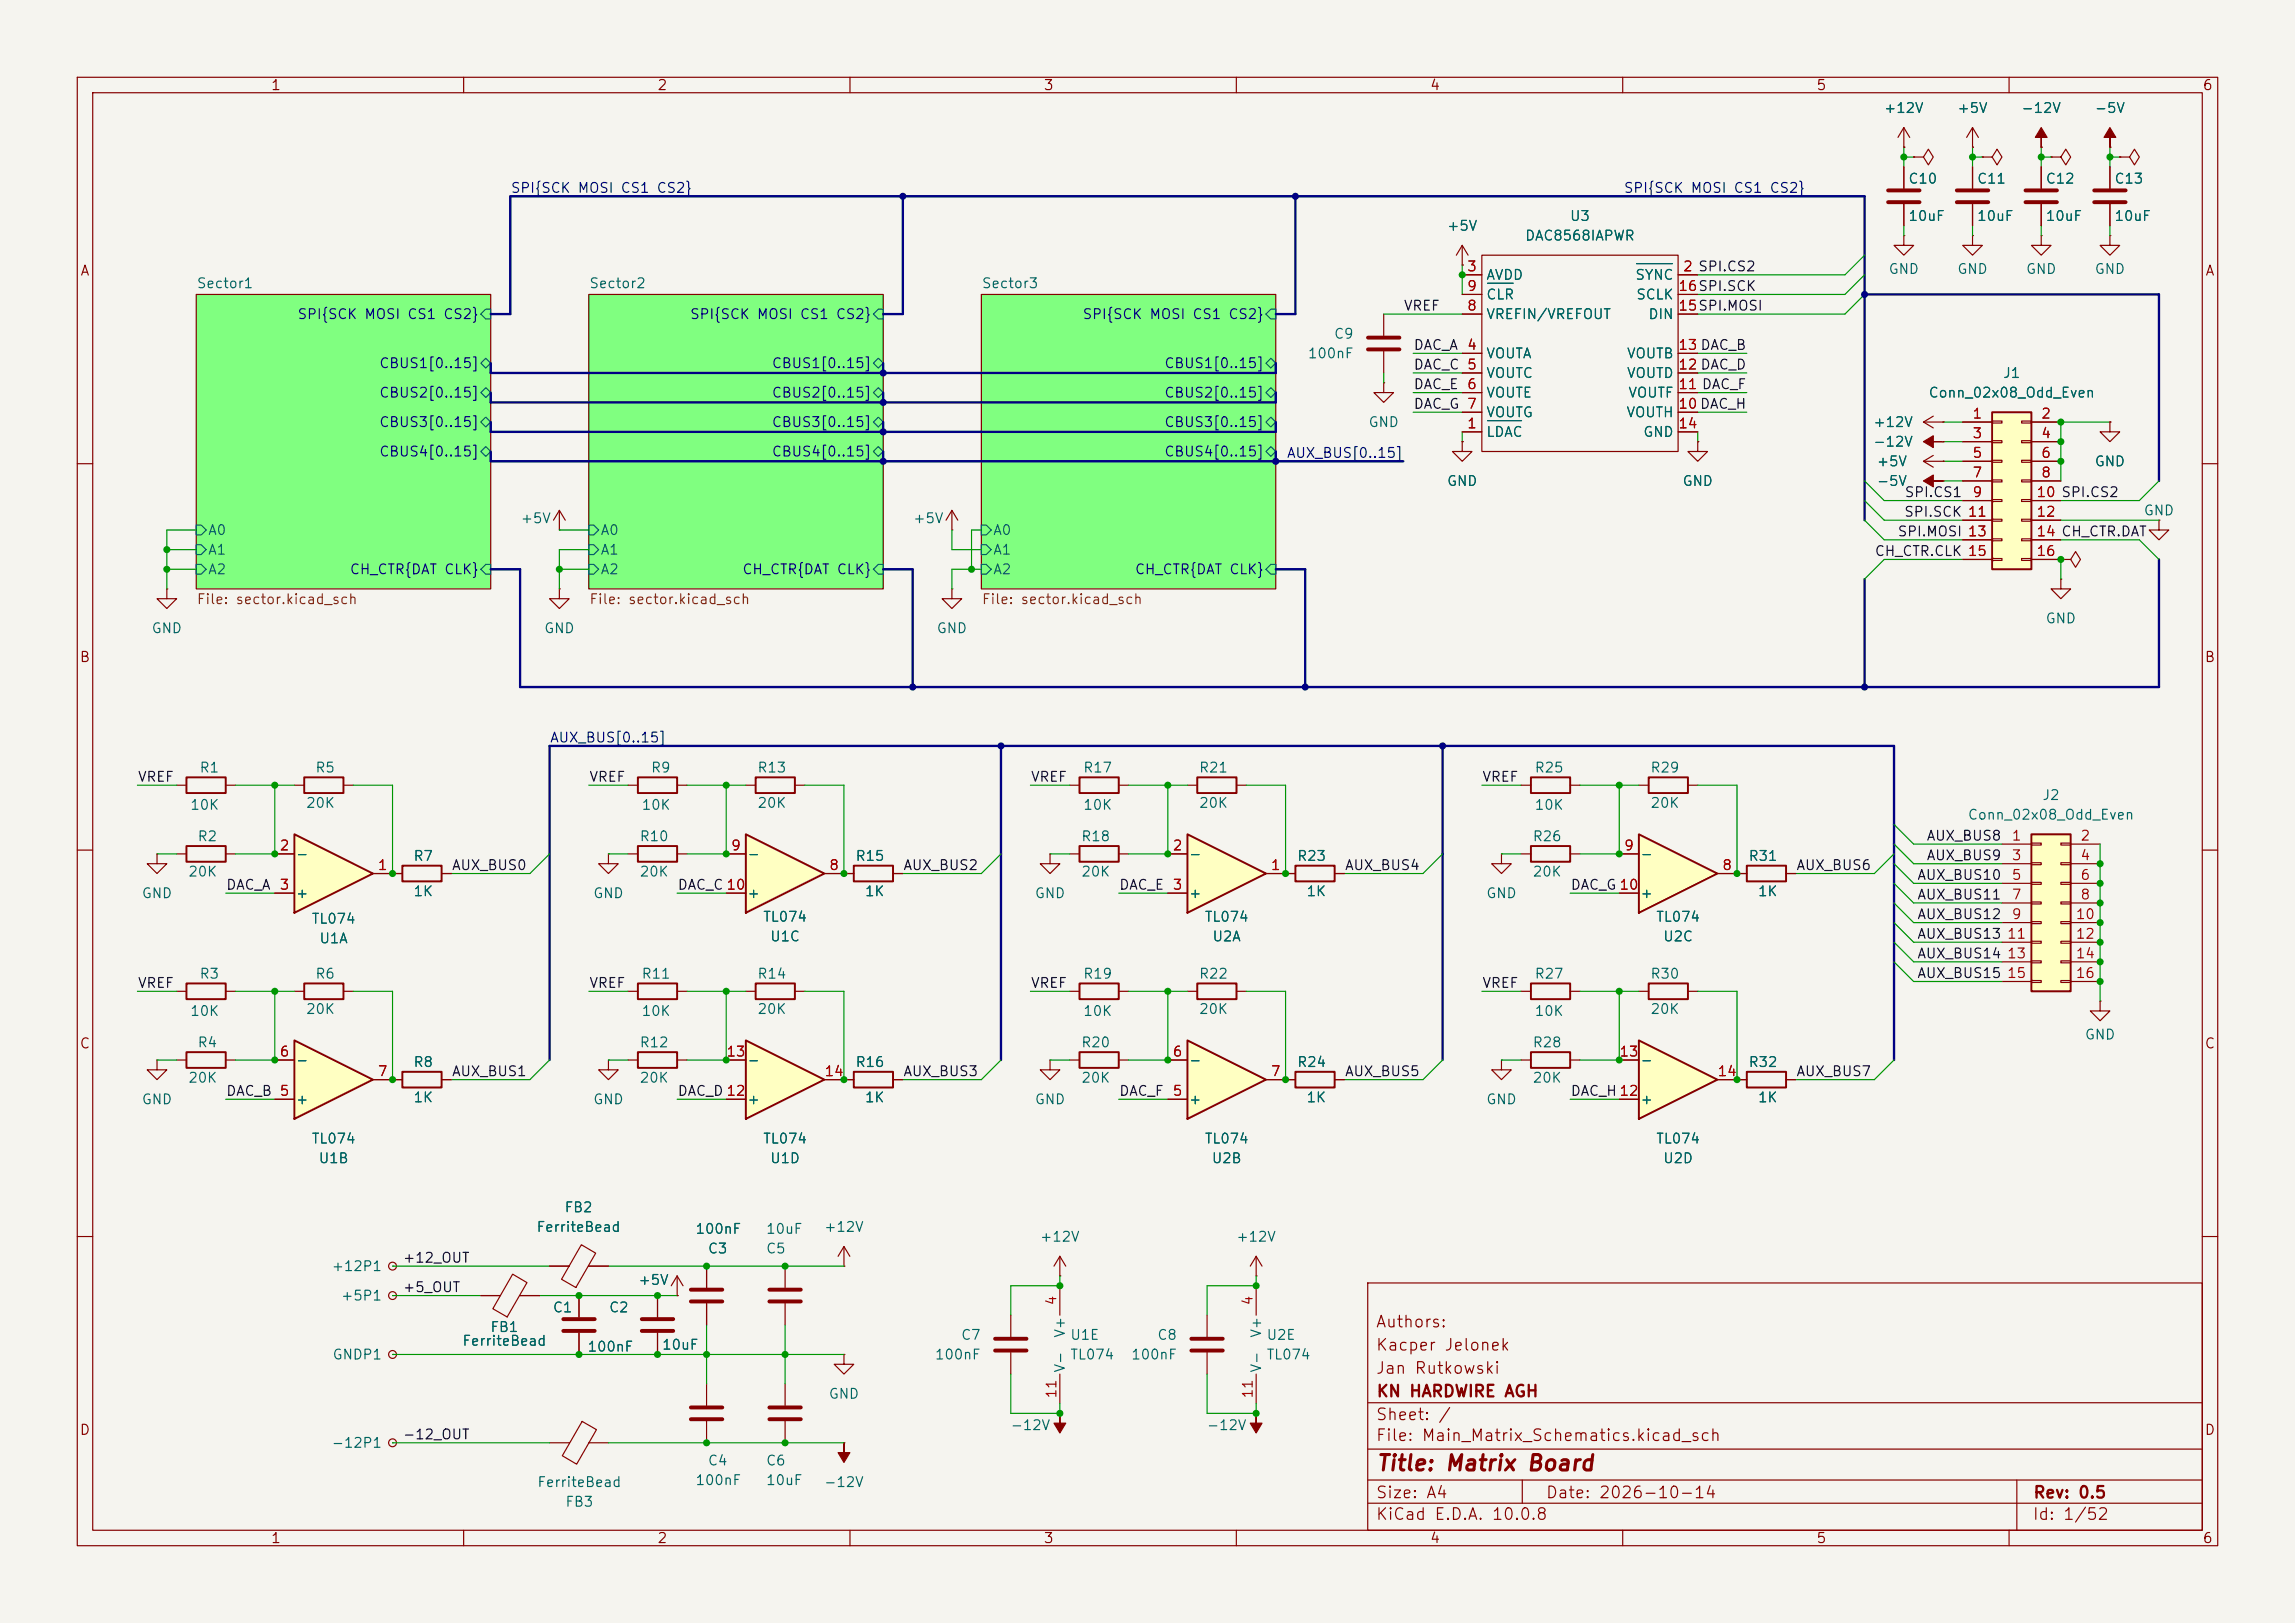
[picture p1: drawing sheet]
<svg xmlns="http://www.w3.org/2000/svg" width="297mm" height="210mm" viewBox="0 0 297 210" stroke-linecap="round" stroke-linejoin="round" font-family="sans-serif">
<defs><g id="words">
<text font-size="2" fill="#840000" x="178" y="190.8">Title: Matrix Board</text>
<g font-size="1.5" fill="#840000">
<text x="178" y="172.1">Authors:</text>
<text x="178" y="178.1">Jan Rutkowski</text>
<text x="178" y="175.1">Kacper Jelonek</text>
<text x="178" y="184.1">Sheet: /</text>
<text x="178" y="181.1">KN HARDWIRE AGH</text>
<text x="178" y="186.8">File: Main_Matrix_Schematics.kicad_sch</text>
<text x="178" y="197">KiCad E.D.A. 10.0.8</text>
<text x="178" y="194.2">Size: A4</text>
<text x="200" y="194.2">Date: 2026-10-14</text>
<text x="263" y="197">Id: 1/52</text>
<text x="263" y="194.2">Rev: 0.5</text>
</g>
<g font-size="1.3" fill="#840000">
<text x="35" y="12">1</text>
<text x="85" y="12">2</text>
<text x="135" y="12">3</text>
<text x="185" y="12">4</text>
<text x="235" y="12">5</text>
<text x="285" y="12">6</text>
<text x="10.3" y="36">A</text>
<text x="285.3" y="36">A</text>
<text x="10.2" y="86">B</text>
<text x="285.2" y="86">B</text>
<text x="10.2" y="136">C</text>
<text x="285.2" y="136">C</text>
<text x="10.2" y="186">D</text>
<text x="285.2" y="186">D</text>
<text x="35" y="200">1</text>
<text x="85" y="200">2</text>
<text x="135" y="200">3</text>
<text x="185" y="200">4</text>
<text x="235" y="200">5</text>
<text x="285" y="200">6</text>
</g>
<g font-size="1.3" fill="#006464">
<text x="243.7" y="14.9">+12V</text>
<text x="253.2" y="14.9">+5V</text>
<text x="261.5" y="14.9">-12V</text>
<text x="271" y="14.9">-5V</text>
<text x="203.1" y="28.9">U3</text>
<text x="246.9" y="24.1">C10</text>
<text x="246.9" y="28.9">10uF</text>
<text x="255.8" y="24.1">C11</text>
<text x="255.8" y="28.9">10uF</text>
<text x="264.7" y="24.1">C12</text>
<text x="264.7" y="28.9">10uF</text>
<text x="273.5" y="24.1">C13</text>
<text x="273.5" y="28.9">10uF</text>
<text x="187.2" y="30.2">+5V</text>
<text x="197.3" y="31.4">DAC8568IAPWR</text>
<text x="244.3" y="35.8">GND</text>
<text x="253.2" y="35.8">GND</text>
<text x="262.1" y="35.8">GND</text>
<text x="271" y="35.8">GND</text>
<text x="25.4" y="37.6">Sector1</text>
<text x="76.2" y="37.6">Sector2</text>
<text x="127" y="37.6">Sector3</text>
<text x="192.3" y="36.5">AVDD</text>
<text x="192.3" y="41.6">VREFIN/VREFOUT</text>
<text x="192.3" y="39.1">CLR</text>
<text x="211.5" y="36.5">SYNC</text>
<text x="211.7" y="39.1">SCLK</text>
<text x="213.2" y="41.6">DIN</text>
<text x="169.2" y="46.7">100nF</text>
<text x="172.5" y="44.1">C9</text>
<text x="192.3" y="46.7">VOUTA</text>
<text x="210.4" y="46.7">VOUTB</text>
<text x="192.3" y="49.2">VOUTC</text>
<text x="192.3" y="51.8">VOUTE</text>
<text x="210.4" y="49.2">VOUTD</text>
<text x="210.6" y="51.8">VOUTF</text>
<text x="249.5" y="51.8">Conn_02x08_Odd_Even</text>
<text x="259.1" y="49.2">J1</text>
<text x="177" y="55.6">GND</text>
<text x="192.3" y="56.8">LDAC</text>
<text x="192.3" y="54.3">VOUTG</text>
<text x="210.4" y="54.3">VOUTH</text>
<text x="212.6" y="56.8">GND</text>
<text x="242.3" y="55.6">+12V</text>
<text x="242.3" y="58.1">-12V</text>
<text x="187.2" y="63.2">GND</text>
<text x="217.6" y="63.2">GND</text>
<text x="242.8" y="60.7">+5V</text>
<text x="242.8" y="63.2">-5V</text>
<text x="271" y="60.7">GND</text>
<text x="26.8" y="69.5">A0</text>
<text x="67.3" y="68">+5V</text>
<text x="77.6" y="69.5">A0</text>
<text x="118.1" y="68">+5V</text>
<text x="128.4" y="69.5">A0</text>
<text x="277.3" y="67">GND</text>
<text x="26.8" y="72.1">A1</text>
<text x="26.8" y="74.6">A2</text>
<text x="77.6" y="72.1">A1</text>
<text x="77.6" y="74.6">A2</text>
<text x="128.4" y="72.1">A1</text>
<text x="128.4" y="74.6">A2</text>
<text x="19.5" y="82.2">GND</text>
<text x="70.3" y="82.2">GND</text>
<text x="121.1" y="82.2">GND</text>
<text x="264.6" y="81">GND</text>
<text x="25.7" y="100.3">R1</text>
<text x="40.7" y="100.3">R5</text>
<text x="84.2" y="100.3">R9</text>
<text x="97.9" y="100.3">R13</text>
<text x="140.1" y="100.3">R17</text>
<text x="155.1" y="100.3">R21</text>
<text x="198.5" y="100.3">R25</text>
<text x="213.5" y="100.3">R29</text>
<text x="24.5" y="105.1">10K</text>
<text x="39.5" y="104.8">20K</text>
<text x="82.9" y="105.1">10K</text>
<text x="97.9" y="104.8">20K</text>
<text x="140.1" y="105.1">10K</text>
<text x="155.1" y="104.8">20K</text>
<text x="198.5" y="105.1">10K</text>
<text x="213.5" y="104.8">20K</text>
<text x="254.6" y="106.4">Conn_02x08_Odd_Even</text>
<text x="264.2" y="103.8">J2</text>
<text x="24.3" y="113.7">20K</text>
<text x="25.5" y="109.2">R2</text>
<text x="38.2" y="111.5">-</text>
<text x="53.4" y="111.7">R7</text>
<text x="82.7" y="109.2">R10</text>
<text x="82.7" y="113.7">20K</text>
<text x="96.6" y="111.5">-</text>
<text x="110.6" y="111.7">R15</text>
<text x="139.8" y="109.2">R18</text>
<text x="139.8" y="113.7">20K</text>
<text x="153.8" y="111.5">-</text>
<text x="167.8" y="111.7">R23</text>
<text x="198.3" y="109.2">R26</text>
<text x="198.3" y="113.7">20K</text>
<text x="212.2" y="111.5">-</text>
<text x="226.2" y="111.7">R31</text>
<text x="18.3" y="116.5">GND</text>
<text x="38.2" y="116.5">+</text>
<text x="40.2" y="119.8">TL074</text>
<text x="53.4" y="116.3">1K</text>
<text x="76.7" y="116.5">GND</text>
<text x="96.6" y="116.5">+</text>
<text x="98.7" y="119.6">TL074</text>
<text x="111.8" y="116.3">1K</text>
<text x="133.8" y="116.5">GND</text>
<text x="153.8" y="116.5">+</text>
<text x="155.8" y="119.6">TL074</text>
<text x="169" y="116.3">1K</text>
<text x="192.2" y="116.5">GND</text>
<text x="212.2" y="116.5">+</text>
<text x="214.2" y="119.6">TL074</text>
<text x="227.4" y="116.3">1K</text>
<text x="41.2" y="122.4">U1A</text>
<text x="99.6" y="122.1">U1C</text>
<text x="156.8" y="122.1">U2A</text>
<text x="215.1" y="122.1">U2C</text>
<text x="24.5" y="131.8">10K</text>
<text x="25.7" y="126.9">R3</text>
<text x="39.5" y="131.5">20K</text>
<text x="40.7" y="126.9">R6</text>
<text x="82.9" y="126.9">R11</text>
<text x="82.9" y="131.8">10K</text>
<text x="97.9" y="126.9">R14</text>
<text x="97.9" y="131.5">20K</text>
<text x="140.1" y="126.9">R19</text>
<text x="140.1" y="131.8">10K</text>
<text x="155.1" y="126.9">R22</text>
<text x="155.1" y="131.5">20K</text>
<text x="198.5" y="126.9">R27</text>
<text x="198.5" y="131.8">10K</text>
<text x="213.5" y="126.9">R30</text>
<text x="213.5" y="131.5">20K</text>
<text x="25.5" y="135.8">R4</text>
<text x="82.7" y="135.8">R12</text>
<text x="139.8" y="135.8">R20</text>
<text x="198.3" y="135.8">R28</text>
<text x="269.7" y="134.8">GND</text>
<text x="18.3" y="143.2">GND</text>
<text x="24.3" y="140.4">20K</text>
<text x="38.2" y="143.2">+</text>
<text x="38.2" y="138.1">-</text>
<text x="53.4" y="138.4">R8</text>
<text x="53.4" y="142.9">1K</text>
<text x="76.7" y="143.2">GND</text>
<text x="82.7" y="140.4">20K</text>
<text x="96.6" y="143.2">+</text>
<text x="96.6" y="138.1">-</text>
<text x="110.6" y="138.4">R16</text>
<text x="111.8" y="142.9">1K</text>
<text x="133.8" y="143.2">GND</text>
<text x="139.8" y="140.4">20K</text>
<text x="153.8" y="143.2">+</text>
<text x="153.8" y="138.1">-</text>
<text x="167.8" y="138.4">R24</text>
<text x="169" y="142.9">1K</text>
<text x="192.2" y="143.2">GND</text>
<text x="198.3" y="140.4">20K</text>
<text x="212.2" y="143.2">+</text>
<text x="212.2" y="138.1">-</text>
<text x="226.2" y="138.4">R32</text>
<text x="227.4" y="142.9">1K</text>
<text x="40.2" y="148.3">TL074</text>
<text x="98.7" y="148.3">TL074</text>
<text x="155.8" y="148.3">TL074</text>
<text x="214.2" y="148.3">TL074</text>
<text x="41.1" y="150.8">U1B</text>
<text x="99.6" y="150.8">U1D</text>
<text x="156.7" y="150.8">U2B</text>
<text x="215.1" y="150.8">U2D</text>
<text x="69.3" y="159.7">FerriteBead</text>
<text x="73" y="157.2">FB2</text>
<text x="89.9" y="160">100nF</text>
<text x="99" y="160">10uF</text>
<text x="106.6" y="159.7">+12V</text>
<text x="134.5" y="161">+12V</text>
<text x="159.9" y="161">+12V</text>
<text x="42.8" y="164.8">+12P1</text>
<text x="82.5" y="166.6">+5V</text>
<text x="91.5" y="162.5">C3</text>
<text x="99" y="162.5">C5</text>
<text x="44" y="168.6">+5P1</text>
<text x="63.4" y="172.7">FB1</text>
<text x="71.5" y="170.1">C1</text>
<text x="78.7" y="170.1">C2</text>
<text x="124.3" y="173.7">C7</text>
<text x="138.1" y="173.2" transform="rotate(-90 138.1 173.2)">V+</text>
<text x="138.4" y="173.7">U1E</text>
<text x="149.7" y="173.7">C8</text>
<text x="163.5" y="173.2" transform="rotate(-90 163.5 173.2)">V+</text>
<text x="163.8" y="173.7">U2E</text>
<text x="42.9" y="176.2">GNDP1</text>
<text x="59.7" y="174.4">FerriteBead</text>
<text x="75.9" y="175.2">100nF</text>
<text x="85.6" y="175">10uF</text>
<text x="120.9" y="176.2">100nF</text>
<text x="138.1" y="177.7" transform="rotate(-90 138.1 177.7)">V-</text>
<text x="138.4" y="176.2">TL074</text>
<text x="146.3" y="176.2">100nF</text>
<text x="163.5" y="177.7" transform="rotate(-90 163.5 177.7)">V-</text>
<text x="163.8" y="176.2">TL074</text>
<text x="107.2" y="181.3">GND</text>
<text x="130.7" y="185.4">-12V</text>
<text x="156.1" y="185.4">-12V</text>
<text x="42.8" y="187.7">-12P1</text>
<text x="91.5" y="189.9">C4</text>
<text x="99" y="189.9">C6</text>
<text x="69.4" y="192.7">FerriteBead</text>
<text x="73.1" y="195.3">FB3</text>
<text x="89.9" y="192.5">100nF</text>
<text x="99" y="192.5">10uF</text>
<text x="106.6" y="192.7">-12V</text>
</g>
<g font-size="1.3" fill="#000084">
<text x="66" y="25.3">SPI{SCK MOSI CS1 CS2}</text>
<text x="210" y="25.3">SPI{SCK MOSI CS1 CS2}</text>
<text x="38.4" y="41.6">SPI{SCK MOSI CS1 CS2}</text>
<text x="89.2" y="41.6">SPI{SCK MOSI CS1 CS2}</text>
<text x="140" y="41.6">SPI{SCK MOSI CS1 CS2}</text>
<text x="49" y="48">CBUS1[0..15]</text>
<text x="99.8" y="48">CBUS1[0..15]</text>
<text x="150.6" y="48">CBUS1[0..15]</text>
<text x="49" y="51.8">CBUS2[0..15]</text>
<text x="99.8" y="51.8">CBUS2[0..15]</text>
<text x="150.6" y="51.8">CBUS2[0..15]</text>
<text x="49" y="55.6">CBUS3[0..15]</text>
<text x="49" y="59.4">CBUS4[0..15]</text>
<text x="99.8" y="55.6">CBUS3[0..15]</text>
<text x="99.8" y="59.4">CBUS4[0..15]</text>
<text x="150.6" y="55.6">CBUS3[0..15]</text>
<text x="150.6" y="59.4">CBUS4[0..15]</text>
<text x="166.4" y="59.6">AUX_BUS[0..15]</text>
<text x="45.2" y="74.6">CH_CTR{DAT CLK}</text>
<text x="96" y="74.6">CH_CTR{DAT CLK}</text>
<text x="146.8" y="74.6">CH_CTR{DAT CLK}</text>
<text x="71.1" y="96.4">AUX_BUS[0..15]</text>
</g>
<g font-size="1.3" fill="#a90000">
<text x="189.8" y="35.4">3</text>
<text x="217.7" y="35.4">2 SPI.CS2</text>
<text x="217.7" y="35.4">2</text>
<text x="189.8" y="40.5">8</text>
<text x="189.8" y="38">9</text>
<text x="217.1" y="40.5">15SPI.MOSI</text>
<text x="217.1" y="38">16SPI.SCK</text>
<text x="217.1" y="40.5">15</text>
<text x="217.1" y="38">16</text>
<text x="189.8" y="45.6">4</text>
<text x="217.1" y="45.6">13 DAC_B</text>
<text x="217.1" y="45.6">13</text>
<text x="189.8" y="50.7">6</text>
<text x="189.8" y="48.1">5</text>
<text x="189.8" y="53.2">7</text>
<text x="217.1" y="53.2">10DAC_H</text>
<text x="217.1" y="50.7">11 DAC_F</text>
<text x="217.1" y="48.1">12 DAC_D</text>
<text x="217.1" y="53.2">10</text>
<text x="217.1" y="50.7">11</text>
<text x="217.1" y="48.1">12</text>
<text x="189.8" y="55.7">1</text>
<text x="217.1" y="55.7">14</text>
<text x="255.2" y="54.5">1</text>
<text x="255.2" y="57">3</text>
<text x="255.2" y="59.6">5</text>
<text x="264.1" y="54.5">2</text>
<text x="264.1" y="57">4</text>
<text x="264.1" y="59.6">6</text>
<text x="255.2" y="62.1">7</text>
<text x="255.2" y="64.6">9</text>
<text x="263.5" y="64.6">10 SPI.CS2</text>
<text x="263.5" y="64.6">10</text>
<text x="264.1" y="62.1">8</text>
<text x="254.6" y="67.2">11</text>
<text x="254.6" y="69.7">13</text>
<text x="263.5" y="67.2">12</text>
<text x="263.5" y="69.7">14 CH_CTR.DAT</text>
<text x="263.5" y="69.7">14</text>
<text x="254.6" y="72.3">15</text>
<text x="263.5" y="72.3">16</text>
<text x="36.1" y="110.4">2</text>
<text x="48.8" y="112.9">1</text>
<text x="94.5" y="110.4">9</text>
<text x="107.2" y="112.9">8</text>
<text x="151.7" y="110.4">2</text>
<text x="164.4" y="112.9">1</text>
<text x="210.1" y="110.4">9</text>
<text x="222.8" y="112.9">8</text>
<text x="260.3" y="109.1">1</text>
<text x="260.3" y="111.6">3</text>
<text x="269.1" y="109.1">2</text>
<text x="269.1" y="111.6">4</text>
<text x="36.1" y="115.4">3</text>
<text x="93.9" y="115.4">10</text>
<text x="151.7" y="115.4">3</text>
<text x="209.5" y="115.4">10</text>
<text x="260.3" y="114.2">5</text>
<text x="260.3" y="116.7">7</text>
<text x="260.3" y="119.2">9</text>
<text x="268.5" y="119.2">10</text>
<text x="269.1" y="114.2">6</text>
<text x="269.1" y="116.7">8</text>
<text x="259.6" y="121.8">11</text>
<text x="259.6" y="124.3">13</text>
<text x="268.5" y="121.8">12</text>
<text x="268.5" y="124.3">14</text>
<text x="259.6" y="126.9">15</text>
<text x="268.5" y="126.9">16</text>
<text x="36.1" y="137">6</text>
<text x="93.9" y="137">13</text>
<text x="151.7" y="137">6</text>
<text x="209.5" y="137">13</text>
<text x="36.1" y="142.1">5</text>
<text x="48.8" y="139.6">7</text>
<text x="93.9" y="142.1">12</text>
<text x="106.6" y="139.6">14</text>
<text x="151.7" y="142.1">5</text>
<text x="164.4" y="139.6">7</text>
<text x="209.5" y="142.1">12</text>
<text x="222.2" y="139.6">14</text>
<text x="137" y="169" transform="rotate(-90 137 169)">4</text>
<text x="162.4" y="169" transform="rotate(-90 162.4 169)">4</text>
<text x="137" y="181" transform="rotate(-90 137 181)">11</text>
<text x="162.4" y="181" transform="rotate(-90 162.4 181)">11</text>
</g>
<g font-size="1.3" fill="#0f0f0f">
<text x="181.6" y="40.5">VREF</text>
<text x="182.9" y="45.6">DAC_A</text>
<text x="182.9" y="48.1">DAC_C 5</text>
<text x="182.9" y="53.2">DAC_G 7</text>
<text x="182.9" y="50.7">DAC_E</text>
<text x="246.4" y="64.6">SPI.CS1</text>
<text x="245.5" y="69.7">SPI.MOSI 13</text>
<text x="246.3" y="67.2">SPI.SCK 11</text>
<text x="242.5" y="72.3">CH_CTR.CLK 15</text>
<text x="17.8" y="101.5">VREF</text>
<text x="76.2" y="101.5">VREF</text>
<text x="133.3" y="101.5">VREF</text>
<text x="191.7" y="101.5">VREF</text>
<text x="58.4" y="112.9">AUX_BUS0</text>
<text x="116.8" y="112.9">AUX_BUS2</text>
<text x="174" y="112.9">AUX_BUS4</text>
<text x="232.4" y="112.9">AUX_BUS6</text>
<text x="249.2" y="111.6">AUX_BUS9</text>
<text x="249.2" y="109.1">AUX_BUS8</text>
<text x="29.2" y="115.4">DAC_A</text>
<text x="87.6" y="115.4">DAC_C 10</text>
<text x="144.8" y="115.4">DAC_E</text>
<text x="203.2" y="115.4">DAC_G 10</text>
<text x="248" y="119.3">AUX_BUS12</text>
<text x="248" y="114.2">AUX_BUS10</text>
<text x="248" y="116.7">AUX_BUS11</text>
<text x="248" y="121.8">AUX_BUS13</text>
<text x="248" y="124.3">AUX_BUS14</text>
<text x="17.8" y="128.1">VREF</text>
<text x="76.2" y="128.1">VREF</text>
<text x="133.3" y="128.1">VREF</text>
<text x="191.7" y="128.1">VREF</text>
<text x="248" y="126.9">AUX_BUS15</text>
<text x="29.2" y="142.1">DAC_B 5</text>
<text x="58.4" y="139.6">AUX_BUS1</text>
<text x="87.6" y="142.1">DAC_D 12</text>
<text x="116.8" y="139.6">AUX_BUS3</text>
<text x="144.8" y="142.1">DAC_F</text>
<text x="174" y="139.6">AUX_BUS5</text>
<text x="203.2" y="142.1">DAC_H12</text>
<text x="232.4" y="139.6">AUX_BUS7</text>
<text x="52" y="167.5">+5_OUT</text>
<text x="52" y="163.7">+12_OUT</text>
<text x="52" y="186.6">-12_OUT</text>
</g>
<g font-size="1.3" fill="#725600">
<text x="25.4" y="78.5">File: sector.kicad_sch</text>
<text x="76.2" y="78.5">File: sector.kicad_sch</text>
<text x="127" y="78.5">File: sector.kicad_sch</text>
</g>
</g></defs>
<path d="M0 0h297v210h-297z" fill="#f5f4ef" stroke="#f5f4ef" stroke-width=".13"/>
<g fill="none" stroke="#840000" stroke-width=".15">
<path d="M10 10h277v190h-277zM12 12h273v186h-273zM60 10v2M110 10v2M160 10v2M210 10v2M260 10v2M179.1 49.5v1.3h1.2l-1.2 1.3-1.3-1.3h1.3M179.1 49.5h.1M179.1 40.6v2.8M179.1 45.5v2.8M10 60h2"/>
<path d="M123.2 68.6h.1M123.2 66l-.8 1.3M123.2 66l.8 1.3M123.2 66v2.6M285 60h2M10 110h2M285 110h2M109.2 139.7h1.3M115.6 139.7h1.2M10 160h2M50.8 175.3h.1M50.8 163.8h.1"/>
<path d="M50.8 167.6h.1M71.1 163.8h2.6M74.9 167.6v2.8M74.9 172.5v2.8M75.2 161.1l1.9 1.1-2.6 4.4-1.8-1.1zM76.1 163.8h2.6M85.1 167.6v2.8M85.1 172.5v2.8M87.6 167.6h.1M87.6 165.1l-.7 1.3M87.6 165.1l.8 1.3M87.6 165.1v2.5"/>
<path d="M91.4 163.8v2.8M91.4 168.7v2.8M91.4 179.1v2.8M101.6 163.8v2.8M101.6 168.7v2.8M101.6 179.1v2.8M109.2 175.3v1.2h1.3l-1.3 1.3-1.3-1.3h1.3M109.2 175.3h.1M109.2 163.8h.1M109.2 161.3l-.7 1.3M109.2 161.3l.8 1.3M109.2 161.3v2.5"/>
<path d="M177 166h108v32h-108zM285 160h2M50.8 186.7h.1M60 198v2M71.1 186.7h2.6M75.3 183.9l1.9 1.1-2.6 4.5-1.8-1.1zM76.2 186.7h2.5M91.4 183.9v2.8M101.6 183.9v2.8M109.2 186.7h.1M110 198v2M160 198v2"/>
<path d="M177 194.5h108M177 191.5h108M177 187.5h108M177 181.5h108M197 191.5v3M210 198v2M260 198v2M261 191.5v6.5"/>
<circle cx="50.8" cy="163.8" r=".51"/>
<circle cx="50.8" cy="167.6" r=".51"/>
<circle cx="50.8" cy="175.3" r=".51"/>
<circle cx="50.8" cy="186.7" r=".51"/>
</g>
<g fill="#80ff80" stroke="#80ff80" stroke-width=".13">
<path d="M127 38.1h38.1v38.1h-38.1z"/>
<path d="M76.2 38.1h38.1v38.1h-38.1z"/>
<path d="M25.4 38.1h38.1v38.1h-38.1z"/>
</g>
<path d="M25.4 38.1h38.1v38.1h-38.1zM76.2 38.1h38.1v38.1h-38.1zM127 38.1h38.1v38.1h-38.1z" fill="none" stroke="#800000" stroke-width=".15"/>
<g fill="none" stroke="#006464" stroke-width=".15">
<path d="M62.2 47l.7-.6 .6 .6-.6 .6zM62.2 50.8l.7-.6 .6 .6-.6 .6zM62.2 58.4l.7-.6 .6 .6-.6 .7zM62.2 40.6l.7-.6h.6v1.3h-.6zM62.9 54l.6 .6-.6 .6-.7-.6zM113 47l.7-.6 .6 .6-.6 .6zM113 50.8l.7-.6 .6 .6-.6 .6zM113 58.4l.7-.6 .6 .6-.6 .7zM113.7 54l.6 .6-.6 .6-.7-.6zM113.7 40h.6v1.3h-.6l-.7-.7zM163.8 47l.7-.6 .6 .6-.6 .6zM163.8 50.8l.7-.6 .6 .6-.6 .6z"/>
<path d="M163.8 58.4l.7-.6 .6 .6-.6 .7zM164.5 54l.6 .6-.6 .6-.7-.6zM164.5 40h.6v1.3h-.6l-.7-.7zM25.4 67.9h.6l.7 .7-.7 .6h-.6zM25.4 70.5h.6l.7 .6-.7 .7h-.6zM25.4 73h.6l.7 .7-.7 .6h-.6zM62.2 73.7l.7-.7h.6v1.3h-.6zM76.2 67.9h.6l.7 .7-.7 .6h-.6zM76.2 70.5h.6l.7 .6-.7 .7h-.6zM76.2 73h.6l.7 .7-.7 .6h-.6zM113.7 73h.6v1.3h-.6l-.7-.6zM127 67.9h.6l.7 .7-.7 .6h-.6z"/>
<path d="M127 70.5h.6l.7 .6-.7 .7h-.6zM127 73h.6l.7 .7-.7 .6h-.6zM164.5 73h.6v1.3h-.6l-.7-.6z"/>
</g>
<g fill="none" stroke="#840000" stroke-width=".51">
<path d="M177 43.7h4.1M177 45.2h4.1M72.9 170.7h4.1M72.9 172.2h4.1M83.1 170.7h4M83.1 172.2h4M89.4 166.9h4.1M89.4 168.4h4.1M99.6 166.9h4M99.6 168.4h4M89.4 182.1h4.1M89.4 183.6h4.1"/>
<path d="M99.6 182.1h4M99.6 183.6h4"/>
</g>
<path d="M109.2 186.7v1.3h.8l-.8 1.2-.7-1.2h.7z" fill="#840000" stroke="#840000" stroke-width=".15"/>
<path d="M110.5 138.7h5.1v2h-5.1z" fill="none" stroke="#840000" stroke-width=".25"/>
<path d="M153.7 134.6l10.1 5.1-10.1 5.1z" fill="#ffffc2"/>
<path d="M39.4 100.6h5v2h-5zM153.7 134.6l10.1 5.1-10.1 5.1zM154.9 127.3h5.1v2h-5.1zM167.6 138.7h5.1v2h-5.1zM198.1 136.1h5.1v2.1h-5.1z" fill="none" stroke="#840000" stroke-width=".25"/>
<g fill="none" stroke="#840000" stroke-width=".15">
<path d="M72.4 68.6h.1M72.4 66l-.8 1.3M72.4 66l.8 1.3M72.4 66v2.6M38.1 101.6h1.3M44.4 101.6h1.3M151.1 137.2h2.6M153.7 128.3h1.2M160 128.3h1.3M163.8 139.7h3.8M172.7 139.7h1.3M194.3 137.2v1.2h1.3l-1.3 1.3-1.3-1.3h1.3"/>
<path d="M194.3 137.2h.1M196.8 137.2h1.3M203.2 137.2h1.3M151.1 142.2h2.6"/>
</g>
<path d="M38.1 134.6l10.2 5.1-10.2 5.1z" fill="#ffffc2"/>
<path d="M38.1 134.6l10.2 5.1-10.2 5.1zM52.1 138.7h5v2h-5z" fill="none" stroke="#840000" stroke-width=".25"/>
<path d="M35.6 137.2h2.5M48.3 139.7h3.8M57.1 139.7h1.3M35.6 142.2h2.5" fill="none" stroke="#840000" stroke-width=".15"/>
<path d="M38.1 108l10.2 5-10.2 5.1z" fill="#ffffc2"/>
<path d="M24.1 100.6h5.1v2h-5.1zM24.1 109.5h5.1v2h-5.1zM38.1 108l10.2 5-10.2 5.1zM52.1 112h5v2h-5zM24.1 136.1h5.1v2.1h-5.1zM24.1 127.3h5.1v2h-5.1zM39.4 127.3h5v2h-5z" fill="none" stroke="#840000" stroke-width=".25"/>
<g fill="none" stroke="#840000" stroke-width=".15">
<path d="M21.6 76.2v1.3h1.3l-1.3 1.2-1.3-1.2h1.3M21.6 76.2h.1M20.3 110.5v1.3h1.3l-1.3 1.2-1.3-1.2h1.3M20.3 110.5h.1M22.9 110.5h1.2M22.9 101.6h1.2M29.2 110.5h1.3M29.2 101.6h1.3M35.6 110.5h2.5M35.6 115.6h2.5M48.3 113h3.8M57.1 113h1.3"/>
<path d="M20.3 137.2v1.2h1.3l-1.3 1.3-1.3-1.3h1.3M20.3 137.2h.1M22.9 128.3h1.2M22.9 137.2h1.2M29.2 128.3h1.3M29.2 137.2h1.3M38.1 128.3h1.3M44.4 128.3h1.3"/>
</g>
<path d="M96.5 134.6l10.2 5.1-10.2 5.1z" fill="#ffffc2"/>
<path d="M82.5 109.5h5.1v2h-5.1zM82.5 100.6h5.1v2h-5.1zM97.8 100.6h5.1v2h-5.1zM110.5 112h5.1v2h-5.1zM82.5 127.3h5.1v2h-5.1zM82.5 136.1h5.1v2.1h-5.1zM96.5 134.6l10.2 5.1-10.2 5.1zM97.8 127.3h5.1v2h-5.1z" fill="none" stroke="#840000" stroke-width=".25"/>
<g fill="none" stroke="#840000" stroke-width=".15">
<path d="M72.4 76.2v1.3h1.3l-1.3 1.2-1.3-1.2h1.3M72.4 76.2h.1M78.7 110.5v1.3h1.3l-1.3 1.2-1.2-1.2h1.2M78.7 110.5h.1M81.3 101.6h1.2M81.3 110.5h1.2M87.6 101.6h1.3M87.6 110.5h1.3M96.5 101.6h1.3M102.9 101.6h1.2M109.2 113h1.3M115.6 113h1.2"/>
<path d="M78.7 137.2v1.2h1.3l-1.3 1.3-1.2-1.3h1.2M78.7 137.2h.1M81.3 137.2h1.2M81.3 128.3h1.2M87.6 137.2h1.3M87.6 128.3h1.3M94 137.2h2.5M96.5 128.3h1.3M102.9 128.3h1.2M106.7 139.7h2.5M94 142.2h2.5"/>
</g>
<path d="M96.5 108l10.2 5-10.2 5.1z" fill="#ffffc2"/>
<path d="M96.5 108l10.2 5-10.2 5.1zM167.6 112h5.1v2h-5.1zM139.7 136.1h5.1v2.1h-5.1z" fill="none" stroke="#840000" stroke-width=".25"/>
<g fill="none" stroke="#840000" stroke-width=".15">
<path d="M189.2 34.3h.1M189.2 35.6h2.6M189.2 38.1h2.6M189.2 31.8l-.7 1.2M189.2 31.8l.8 1.2M189.2 31.8v2.5M191.8 33h25.4v25.4h-25.4zM217.2 35.6h2.5M217.2 38.1h2.5M256.5 20.3h1.3l.6-1 .7 1-.7 1-.6-1M256.5 20.3h.1M189.2 57.2v1.2h1.3l-1.3 1.3-1.2-1.3h1.2"/>
<path d="M189.2 57.2h.1M189.2 55.9h2.6M189.2 45.7h2.6M189.2 48.3h2.6M189.2 50.8h2.6M189.2 53.3h2.6M189.2 40.6h2.6M217.2 55.9h2.5M217.2 45.7h2.5M217.2 48.3h2.5M217.2 50.8h2.5M217.2 53.3h2.5"/>
<path d="M217.2 40.6h2.5M219.7 57.2v1.2h1.3l-1.3 1.3-1.3-1.3h1.3M219.7 57.2h.1M248.9 54.6l1.3 .8M248.9 54.6h2.6M248.9 59.7l1.3 .8M248.9 59.7h2.6M250.2 53.8l-1.3 .8M250.2 58.9l-1.3 .8M251.5 54.6h.1M251.5 57.2h.1M251.5 59.7h.1"/>
<path d="M273 54.6v1.3h1.3l-1.3 1.3-1.2-1.3h1.2M273 54.6h.1M251.5 62.2h.1M266.7 72.4h1.3l.6-1 .6 1-.6 1-.6-1M266.7 72.4h.1M94 110.5h2.5M94 115.6h2.5M106.7 113h2.5M166.4 113h1.2M172.7 113h1.3M135.9 137.2v1.2h1.3l-1.3 1.3-1.3-1.3h1.3M135.9 137.2h.1"/>
<path d="M138.4 137.2h1.3M144.8 137.2h1.2"/>
</g>
<path d="M192.5 36.7h3.3M211.8 34.1h4.6M192.5 54.4h4.4" fill="none" stroke="#006464" stroke-width=".15"/>
<g fill="#840000" stroke="#840000" stroke-width=".15">
<path d="M248.9 57.2l1.3-.8v.8h1.3h-1.3v.7z"/>
<path d="M248.9 62.2l1.3-.7v.7h1.3h-1.3v.8z"/>
</g>
<path d="M257.8 53.3h5.1v20.4h-5.1z" fill="#ffffc2"/>
<path d="M257.8 53.3h5.1v20.4h-5.1zM213.4 100.6h5v2h-5z" fill="none" stroke="#840000" stroke-width=".25"/>
<g fill="none" stroke="#840000" stroke-width=".15">
<path d="M246.4 19.1h.1M246.4 16.5v2.6M246.4 16.5l-.8 1.3M246.4 16.5l.7 1.3M255.3 19.1h.1M255.3 16.5v2.6M255.3 16.5l-.8 1.3M255.3 16.5l.7 1.3M264.2 19.1h.1M273 19.1h.1M246.4 30.5v1.3h1.2l-1.2 1.2-1.3-1.2h1.3M246.4 30.5h.1"/>
<path d="M246.4 21.6v2.8M246.4 26.4v2.8M247.6 20.3h1.3l.7-1 .6 1-.6 1-.7-1M247.6 20.3h.1M255.3 30.5v1.3h1.2l-1.2 1.2-1.3-1.2h1.3M255.3 30.5h.1M255.3 21.6v2.8M255.3 26.4v2.8M264.2 30.5v1.3h1.2l-1.2 1.2-1.3-1.2h1.3M264.2 30.5h.1M264.2 21.6v2.8M264.2 26.4v2.8"/>
<path d="M265.4 20.3h1.3l.6-1 .7 1-.7 1-.6-1M265.4 20.3h.1M273 30.5v1.3h1.3l-1.3 1.2-1.2-1.2h1.2M273 30.5h.1M254 54.6h3.8M254 57.2h3.8M254 59.7h3.8M257.8 54.5h1.3v.2h-1.3zM257.8 57h1.3v.3h-1.3zM257.8 59.6h1.3v.2h-1.3zM261.6 54.5h1.3v.2h-1.3zM261.6 57h1.3v.3h-1.3z"/>
<path d="M261.6 59.6h1.3v.2h-1.3zM262.9 54.6h3.8M262.9 57.2h3.8M262.9 59.7h3.8M254 62.2h3.8M254 64.8h3.8M254 67.3h3.8M254 69.9h3.8M254 72.4h3.8M257.8 62.1h1.3v.3h-1.3zM257.8 64.6h1.3v.3h-1.3zM257.8 67.2h1.3v.2h-1.3z"/>
<path d="M257.8 69.7h1.3v.3h-1.3zM257.8 72.3h1.3v.2h-1.3zM261.6 62.1h1.3v.3h-1.3zM261.6 64.6h1.3v.3h-1.3zM261.6 67.2h1.3v.2h-1.3zM261.6 69.7h1.3v.3h-1.3zM261.6 72.3h1.3v.2h-1.3zM262.9 62.2h3.8M262.9 64.8h3.8M262.9 67.3h3.8M262.9 69.9h3.8M262.9 72.4h3.8"/>
<path d="M135.9 110.5v1.3h1.3l-1.3 1.2-1.3-1.2h1.3M135.9 110.5h.1M212.1 101.6h1.3M218.4 101.6h1.3"/>
</g>
<path d="M244.3 24.6h4.1M244.3 26.2h4.1M253.2 24.6h4.1M253.2 26.2h4.1M262.1 24.6h4.1M262.1 26.2h4.1" fill="none" stroke="#840000" stroke-width=".51"/>
<g fill="#840000" stroke="#840000" stroke-width=".15">
<path d="M273 16.5l.8 1.3h-.8v1.3v-1.3h-.7z"/>
<path d="M264.2 16.5l.7 1.3h-.7v1.3v-1.3h-.8z"/>
</g>
<path d="M153.7 108l10.1 5-10.1 5.1z" fill="#ffffc2"/>
<path d="M153.7 108l10.1 5-10.1 5.1zM198.1 109.5h5.1v2h-5.1zM198.1 100.6h5.1v2h-5.1zM226.1 112h5v2h-5zM198.1 127.3h5.1v2h-5.1z" fill="none" stroke="#840000" stroke-width=".25"/>
<g fill="none" stroke="#840000" stroke-width=".15">
<path d="M266.7 74.9v1.3h1.3l-1.3 1.3-1.3-1.3h1.3M266.7 74.9h.1M151.1 110.5h2.6M151.1 115.6h2.6M163.8 113h2.6M194.3 110.5v1.3h1.3l-1.3 1.2-1.3-1.2h1.3M194.3 110.5h.1M196.8 110.5h1.3M196.8 101.6h1.3M203.2 110.5h1.3M203.2 101.6h1.3M224.8 113h1.3"/>
<path d="M231.1 113h1.3M196.8 128.3h1.3M203.2 128.3h1.3M271.8 129.5v1.3h1.2l-1.2 1.3-1.3-1.3h1.3M271.8 129.5h.1M62.2 167.6h2.6M66.3 164.9l1.9 1.1-2.6 4.4-1.8-1.1zM67.3 167.6h2.5M130.8 170.2v2.8M130.8 175v2.8M137.2 165.1h.1M137.2 162.6v2.5"/>
<path d="M137.2 166.4v3.8M137.2 177.8v3.8M137.2 162.6l-.8 1.2M137.2 162.6l.7 1.2M156.2 170.2v2.8M156.2 175v2.8M162.6 165.1h.1M162.6 162.6l-.8 1.2M162.6 162.6l.7 1.2M162.6 162.6v2.5M162.6 166.4v3.8M162.6 177.8v3.8"/>
<path d="M137.2 182.9h.1M162.6 182.9h.1"/>
</g>
<g fill="#840000" stroke="#840000" stroke-width=".15">
<path d="M137.2 182.9v1.3h.7l-.7 1.2-.8-1.2h.8z"/>
<path d="M162.6 182.9v1.3h.7l-.7 1.2-.8-1.2h.8z"/>
</g>
<path d="M128.8 173.2h4M128.8 174.8h4M154.2 173.2h4M154.2 174.8h4" fill="none" stroke="#840000" stroke-width=".51"/>
<path d="M212.1 134.6l10.1 5.1-10.1 5.1z" fill="#ffffc2"/>
<path d="M212.1 134.6l10.1 5.1-10.1 5.1zM226.1 138.7h5v2h-5z" fill="none" stroke="#840000" stroke-width=".25"/>
<path d="M209.5 137.2h2.6M222.2 139.7h3.9M231.1 139.7h1.3M209.5 142.2h2.6" fill="none" stroke="#840000" stroke-width=".15"/>
<path d="M212.1 108l10.1 5-10.1 5.1z" fill="#ffffc2"/>
<path d="M139.7 100.6h5.1v2h-5.1zM139.7 109.5h5.1v2h-5.1zM154.9 100.6h5.1v2h-5.1zM212.1 108l10.1 5-10.1 5.1zM139.7 127.3h5.1v2h-5.1zM213.4 127.3h5v2h-5z" fill="none" stroke="#840000" stroke-width=".25"/>
<g fill="none" stroke="#840000" stroke-width=".15">
<path d="M123.2 76.2v1.3h1.3l-1.3 1.2-1.3-1.2h1.3M123.2 76.2h.1M279.4 67.3v1.3h1.3l-1.3 1.3-1.3-1.3h1.3M279.4 67.3h.1M138.4 110.5h1.3M138.4 101.6h1.3M144.8 110.5h1.2M144.8 101.6h1.2M153.7 101.6h1.2M160 101.6h1.3M209.5 110.5h2.6M209.5 115.6h2.6"/>
<path d="M222.2 113h2.6M138.4 128.3h1.3M144.8 128.3h1.2M212.1 128.3h1.3M218.4 128.3h1.3"/>
</g>
<path d="M262.9 108h5.1v20.3h-5.1z" fill="#ffffc2"/>
<path d="M262.9 108h5.1v20.3h-5.1z" fill="none" stroke="#840000" stroke-width=".25"/>
<g fill="none" stroke="#840000" stroke-width=".15">
<path d="M246.4 19.1h.1M255.3 19.1h.1M264.2 19.1h.1M273 19.1h.1M189.2 34.3h.1M189.2 35.6h2.6M189.2 38.1h2.6M217.2 35.6h2.5M217.2 38.1h2.5M246.4 21.6v2.8M246.4 26.4v2.8M247.6 20.3h.1"/>
<path d="M255.3 21.6v2.8M255.3 26.4v2.8M256.5 20.3h.1M264.2 21.6v2.8M264.2 26.4v2.8M265.4 20.3h.1M273 21.6v2.8M273 26.4v2.8M274.3 20.3h1.3l.6-1 .7 1-.7 1-.6-1M274.3 20.3h.1M189.2 57.2h.1M189.2 55.9h2.6"/>
<path d="M189.2 45.7h2.6M189.2 48.3h2.6M189.2 50.8h2.6M189.2 53.3h2.6M189.2 40.6h2.6M217.2 55.9h2.5M217.2 45.7h2.5M217.2 48.3h2.5M217.2 50.8h2.5M217.2 53.3h2.5M217.2 40.6h2.5M219.7 57.2h.1"/>
<path d="M251.5 54.6h.1M251.5 57.2h.1M251.5 59.7h.1M254 54.6h3.8M254 57.2h3.8M254 59.7h3.8M262.9 54.6h3.8M262.9 57.2h3.8M262.9 59.7h3.8M273 54.6h.1M251.5 62.2h.1M254 62.2h3.8"/>
<path d="M254 64.8h3.8M254 67.3h3.8M254 69.9h3.8M254 72.4h3.8M262.9 62.2h3.8M262.9 64.8h3.8M262.9 67.3h3.8M262.9 69.9h3.8M262.9 72.4h3.8M266.7 72.4h.1M35.6 110.5h2.5M35.6 115.6h2.5"/>
<path d="M48.3 113h3.8M57.1 113h1.3M94 110.5h2.5M94 115.6h2.5M106.7 113h3.8M115.6 113h1.2M151.1 110.5h2.6M151.1 115.6h2.6M163.8 113h3.8M172.7 113h1.3M209.5 110.5h2.6M209.5 115.6h2.6"/>
<path d="M222.2 113h3.9M231.1 113h1.3M259.1 109.2h3.8M259.1 111.8h3.8M259.1 114.3h3.8M259.1 116.8h3.8M259.1 119.4h3.8M262.9 109.1h1.3v.2h-1.3zM262.9 111.6h1.3v.3h-1.3zM262.9 114.2h1.3v.2h-1.3zM262.9 116.7h1.3v.3h-1.3zM262.9 119.3h1.3v.2h-1.3z"/>
<path d="M266.7 109.1h1.3v.2h-1.3zM266.7 111.6h1.3v.3h-1.3zM266.7 114.2h1.3v.2h-1.3zM266.7 116.7h1.3v.3h-1.3zM266.7 119.3h1.3v.2h-1.3zM268 109.2h3.8M268 111.8h3.8M268 114.3h3.8M268 116.8h3.8M268 119.4h3.8M35.6 137.2h2.5M48.3 139.7h3.8"/>
<path d="M57.1 139.7h1.3M94 137.2h2.5M106.7 139.7h3.8M115.6 139.7h1.2M151.1 137.2h2.6M163.8 139.7h3.8M172.7 139.7h1.3M209.5 137.2h2.6M222.2 139.7h3.9M231.1 139.7h1.3M259.1 121.9h3.8M259.1 124.5h3.8"/>
<path d="M259.1 127h3.8M262.9 121.8h1.3v.2h-1.3zM262.9 124.3h1.3v.3h-1.3zM262.9 126.9h1.3v.2h-1.3zM266.7 121.8h1.3v.2h-1.3zM266.7 124.3h1.3v.3h-1.3zM266.7 126.9h1.3v.2h-1.3zM268 121.9h3.8M268 124.5h3.8M268 127h3.8M35.6 142.2h2.5M94 142.2h2.5"/>
<path d="M151.1 142.2h2.6M209.5 142.2h2.6M62.2 167.6h2.6M67.3 167.6h2.5M71.1 163.8h2.6M74.9 167.6v2.8M74.9 172.5v2.8M76.2 163.8h2.5M85.1 167.6v2.8M85.1 172.5v2.8M87.6 167.6h.1M91.4 163.8v2.8"/>
<path d="M91.4 168.7v2.8"/>
</g>
<path d="M271 24.6h4.1M271 26.2h4.1" fill="none" stroke="#840000" stroke-width=".51"/>
<g fill="none" stroke="#000084" stroke-width=".3">
<path d="M116.8 25.4v15.2h-2.5M167.6 25.4v15.2h-2.5M241.3 38.1h38.1v24.1M63.5 40.6h2.5v-15.2h175.3v41.9M63.5 58.4v1.3h118.1M63.5 54.6v1.3h101.6v-1.3M63.5 50.8v1.3h101.6v-1.3M63.5 47v1.3h101.6v-1.3M114.3 47v1.3M114.3 50.8v1.3M114.3 54.6v1.3M114.3 58.4v1.3"/>
<path d="M165.1 58.4v1.3M114.3 73.7h3.8v15.2M165.1 73.7h3.8v15.2M241.3 74.9v14M279.4 72.4v16.5h-212.1v-15.2h-3.8M129.5 96.5v40.7M186.7 96.5v40.7M71.1 137.2v-40.7h174v40.7"/>
</g>
<g fill="none" stroke="#009600" stroke-width=".15">
<path d="M246.4 19.1v2.5M255.3 19.1v2.5M264.2 19.1v2.5M273 19.1v2.5M189.2 34.3v3.8M241.3 38.1l-2.5 2.5h-19.1M241.3 33l-2.5 2.6h-19.1M241.3 35.6l-2.5 2.5h-19.1M246.4 20.3h1.2M246.4 29.2v1.3M255.3 20.3h1.2M255.3 29.2v1.3"/>
<path d="M264.2 20.3h1.2M264.2 29.2v1.3M273 20.3h1.3M273 29.2v1.3M179.1 40.6h10.1M179.1 48.3v1.2M182.9 50.8h6.3M182.9 45.7h6.3M182.9 48.3h6.3M182.9 53.3h6.3M189.2 55.9v1.3M219.7 50.8h6.4"/>
<path d="M219.7 45.7h6.4M219.7 55.9v1.3M219.7 48.3h6.4M219.7 53.3h6.4M251.5 57.2h2.5M251.5 59.7h2.5M251.5 54.6h2.5M273 54.6h-6.3v7.6M21.6 73.7h3.8M21.6 71.1h3.8M25.4 68.6h-3.8v7.6M72.4 73.7h3.8"/>
<path d="M72.4 68.6h3.8M76.2 71.1h-3.8v5.1M123.2 68.6v2.5h3.8M127 73.7h-3.8v2.5M127 68.6h-1.3v5.1M241.3 64.8l2.5 2.5h10.2M241.3 67.3l2.5 2.6h10.2M241.3 62.2l2.5 2.6h10.2M251.5 62.2h2.5M254 72.4h-10.2l-2.5 2.5M266.7 67.3h12.7M266.7 69.9h10.2l2.5 2.5"/>
<path d="M266.7 72.4v2.5M279.4 62.2l-2.5 2.6h-10.2M17.8 101.6h5.1M20.3 110.5h2.6M29.2 115.6h6.4M30.5 101.6h7.6M35.6 101.6v8.9h-5.1M45.7 101.6h5.1v11.4M71.1 110.5l-2.5 2.5h-10.2M76.2 101.6h5.1M78.7 110.5h2.6M87.6 115.6h6.4"/>
<path d="M88.9 101.6h7.6M94 101.6v8.9h-5.1M104.1 101.6h5.1v11.4M129.5 110.5l-2.5 2.5h-10.2M133.3 101.6h5.1M135.9 110.5h2.5M144.8 115.6h6.3M146 101.6h7.7M151.1 101.6v8.9h-5.1M161.3 101.6h5.1v11.4M186.7 110.5l-2.6 2.5h-10.1M191.8 101.6h5"/>
<path d="M194.3 110.5h2.5M203.2 115.6h6.3M204.5 101.6h7.6M209.5 101.6v8.9h-5M219.7 101.6h5.1v11.4M245.1 110.5l-2.5 2.5h-10.2M245.1 114.3l2.5 2.5h11.5M245.1 119.4l2.5 2.5h11.5M245.1 106.7l2.5 2.5h11.5M245.1 116.8l2.5 2.6h11.5M245.1 111.8l2.5 2.5h11.5M245.1 109.2l2.5 2.6h11.5"/>
<path d="M271.8 109.2v20.3M17.8 128.3h5.1M20.3 137.2h2.6M30.5 128.3h7.6M35.6 128.3v8.9h-5.1M45.7 128.3h5.1v11.4M71.1 137.2l-2.5 2.5h-10.2M76.2 128.3h5.1M78.7 137.2h2.6M88.9 128.3h7.6M94 128.3v8.9h-5.1M104.1 128.3h5.1v11.4"/>
<path d="M129.5 137.2l-2.5 2.5h-10.2M133.3 128.3h5.1M135.9 137.2h2.5M146 128.3h7.7M151.1 128.3v8.9h-5.1M161.3 128.3h5.1v11.4M186.7 137.2l-2.6 2.5h-10.1M191.8 128.3h5M194.3 137.2h2.5M204.5 128.3h7.6M209.5 128.3v8.9h-5M219.7 128.3h5.1v11.4"/>
<path d="M245.1 137.2l-2.5 2.5h-10.2M245.1 124.5l2.5 2.5h11.5M245.1 121.9l2.5 2.6h11.5M29.2 142.2h6.4M87.6 142.2h6.4M144.8 142.2h6.3M203.2 142.2h6.3M50.8 163.8h20.3M50.8 175.3h58.4M50.8 167.6h11.4M69.8 167.6h17.8M78.7 163.8h30.5"/>
<path d="M91.4 171.5v7.6M101.6 171.5v7.6M130.8 177.8v5.1h6.4v-1.3M137.2 165.1v1.3h-6.4v3.8M156.2 177.8v5.1h6.4v-1.3M162.6 165.1v1.3h-6.4v3.8M50.8 186.7h20.3M78.7 186.7h30.5"/>
</g>
<path d="M192.5 36.7h3.3M211.8 34.1h4.6M192.5 54.4h4.4" fill="none" stroke="#006464" stroke-width=".15"/>
<g fill="#009600">
<circle cx="271.8" cy="121.9" r=".46"/>
<circle cx="271.8" cy="119.4" r=".46"/>
<circle cx="271.8" cy="116.8" r=".46"/>
<circle cx="271.8" cy="124.5" r=".46"/>
<circle cx="271.8" cy="127" r=".46"/>
<circle cx="266.7" cy="54.6" r=".46"/>
<circle cx="266.7" cy="59.7" r=".46"/>
<circle cx="266.7" cy="72.4" r=".46"/>
<circle cx="266.7" cy="57.2" r=".46"/>
<circle cx="271.8" cy="111.8" r=".46"/>
<circle cx="271.8" cy="114.3" r=".46"/>
</g>
<g fill="#000084">
<circle cx="241.3" cy="88.9" r=".46"/>
<circle cx="241.3" cy="38.1" r=".46"/>
<circle cx="165.1" cy="59.7" r=".46"/>
</g>
<g fill="#009600">
<circle cx="189.2" cy="35.6" r=".46"/>
<circle cx="264.2" cy="20.3" r=".46"/>
<circle cx="273" cy="20.3" r=".46"/>
<circle cx="246.4" cy="20.3" r=".46"/>
<circle cx="35.6" cy="101.6" r=".46"/>
<circle cx="35.6" cy="110.5" r=".46"/>
<circle cx="35.6" cy="137.2" r=".46"/>
<circle cx="50.8" cy="139.7" r=".46"/>
<circle cx="50.8" cy="113" r=".46"/>
<circle cx="35.6" cy="128.3" r=".46"/>
<circle cx="21.6" cy="73.7" r=".46"/>
<circle cx="21.6" cy="71.1" r=".46"/>
</g>
<circle cx="114.3" cy="59.7" r=".46" fill="#000084"/>
<g fill="#009600">
<circle cx="72.4" cy="73.7" r=".46"/>
<circle cx="94" cy="101.6" r=".46"/>
<circle cx="94" cy="110.5" r=".46"/>
<circle cx="94" cy="128.3" r=".46"/>
<circle cx="94" cy="137.2" r=".46"/>
<circle cx="74.9" cy="167.6" r=".46"/>
<circle cx="91.4" cy="175.3" r=".46"/>
<circle cx="85.1" cy="175.3" r=".46"/>
<circle cx="74.9" cy="175.3" r=".46"/>
<circle cx="85.1" cy="167.6" r=".46"/>
</g>
<g fill="#000084">
<circle cx="116.8" cy="25.4" r=".46"/>
<circle cx="114.3" cy="52.1" r=".46"/>
<circle cx="114.3" cy="55.9" r=".46"/>
<circle cx="114.3" cy="48.3" r=".46"/>
<circle cx="167.6" cy="25.4" r=".46"/>
</g>
<g fill="#009600">
<circle cx="125.7" cy="73.7" r=".46"/>
<circle cx="151.1" cy="128.3" r=".46"/>
<circle cx="166.4" cy="139.7" r=".46"/>
<circle cx="209.5" cy="137.2" r=".46"/>
<circle cx="151.1" cy="110.5" r=".46"/>
<circle cx="101.6" cy="163.8" r=".46"/>
<circle cx="91.4" cy="163.8" r=".46"/>
<circle cx="137.2" cy="182.9" r=".46"/>
<circle cx="91.4" cy="186.7" r=".46"/>
<circle cx="101.6" cy="186.7" r=".46"/>
<circle cx="162.6" cy="166.4" r=".46"/>
<circle cx="101.6" cy="175.3" r=".46"/>
<circle cx="162.6" cy="182.9" r=".46"/>
<circle cx="137.2" cy="166.4" r=".46"/>
<circle cx="209.5" cy="101.6" r=".46"/>
</g>
<circle cx="186.7" cy="96.5" r=".46" fill="#000084"/>
<g fill="#009600">
<circle cx="209.5" cy="110.5" r=".46"/>
<circle cx="224.8" cy="139.7" r=".46"/>
<circle cx="209.5" cy="128.3" r=".46"/>
<circle cx="224.8" cy="113" r=".46"/>
<circle cx="151.1" cy="137.2" r=".46"/>
</g>
<circle cx="118.1" cy="88.9" r=".46" fill="#000084"/>
<circle cx="151.1" cy="101.6" r=".46" fill="#009600"/>
<g fill="#000084">
<circle cx="129.5" cy="96.5" r=".46"/>
<circle cx="168.9" cy="88.9" r=".46"/>
</g>
<g fill="#009600">
<circle cx="166.4" cy="113" r=".46"/>
<circle cx="109.2" cy="113" r=".46"/>
<circle cx="109.2" cy="139.7" r=".46"/>
<circle cx="255.3" cy="20.3" r=".46"/>
</g>
<use href="#words"/>
</svg>
